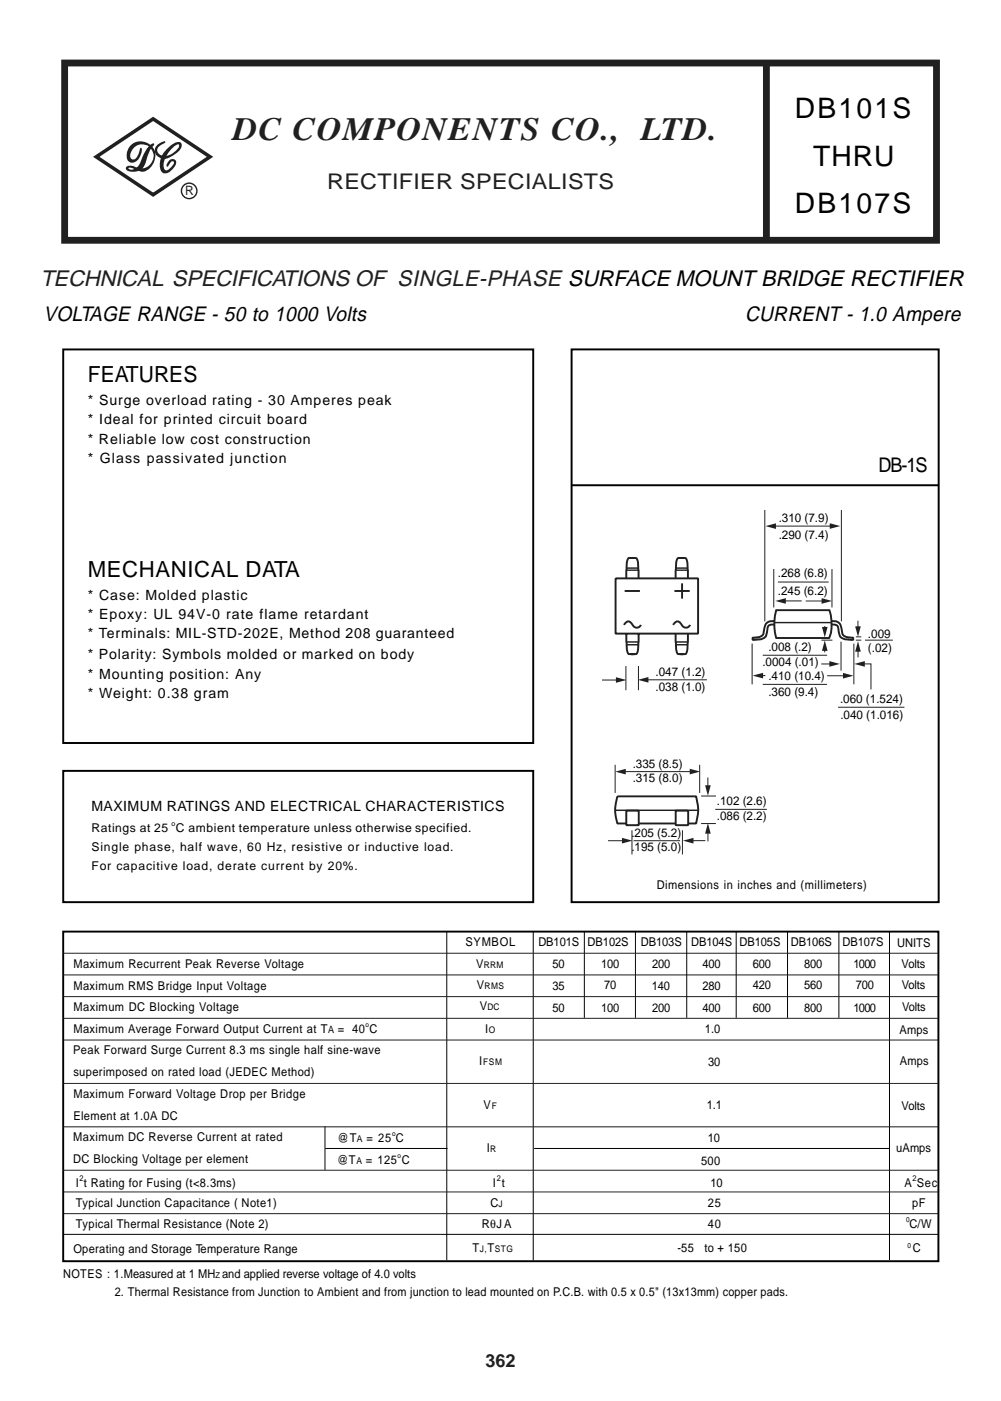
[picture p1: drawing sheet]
<svg xmlns="http://www.w3.org/2000/svg" width="175mm" height="245mm" viewBox="0 0 175 245" stroke-linecap="round" stroke-linejoin="round" font-family="sans-serif">
<defs><g id="words">
<text font-size="5.7" fill="#231f20" x="40.7" y="24.5">DC COMPONENTS CO., LTD.</text>
<g font-size="4.9">
<text x="138.9" y="20.6">DB101S</text>
<text x="142.1" y="28.9">THRU</text>
<text x="138.9" y="37.2">DB107S</text>
</g>
<text font-size="3.9" fill="#231f20" x="7.1" y="50">TECHNICAL SPECIFICATIONS OF SINGLE-PHASE SURFACE MOUNT BRIDGE RECTIFIER</text>
<g font-size="3.9">
<text x="15.3" y="66.8">FEATURES</text>
<text x="15.3" y="100.8">MECHANICAL DATA</text>
</g>
<text font-size="3.8" fill="#231f20" x="57.2" y="33">RECTIFIER SPECIALISTS</text>
<g font-size="3.6">
<text x="7.6" y="56.1">VOLTAGE RANGE - 50 to 1000 Volts</text>
<text x="130.3" y="56.1">CURRENT - 1.0 Ampere</text>
</g>
<text font-size="3.5" x="153.6" y="82.5">DB-1S</text>
<text font-size="3.2" fill="#231f20" x="84.9" y="238.8">362</text>
<g font-size="2.5">
<text x="15.3" y="70.8">* Surge overload rating - 30 Amperes peak</text>
<text x="15.3" y="74.2">* Ideal for printed circuit board</text>
<text x="15.3" y="77.6">* Reliable low cost construction</text>
<text x="15.3" y="80.9">* Glass passivated junction</text>
<text x="15.3" y="104.8">* Case: Molded plastic</text>
<text x="15.3" y="108.2">* Epoxy: UL 94V-0 rate flame retardant</text>
<text x="15.3" y="111.5">* Terminals: MIL-STD-202E, Method 208 guaranteed</text>
<text x="15.3" y="115.2">* Polarity: Symbols molded or marked on body</text>
<text x="15.3" y="118.6">* Mounting position: Any</text>
<text x="15.3" y="121.9">* Weight: 0.38 gram</text>
<text x="16" y="141.8">MAXIMUM RATINGS AND ELECTRICAL CHARACTERISTICS</text>
</g>
<text font-size="2.3" fill="#231f20" x="32.4" y="34.1">R</text>
<g font-size="2.1">
<text x="136.1" y="91.2">.310 (7.9)</text>
<text x="136.1" y="94.3">.290 (7.4)</text>
<text x="136" y="100.9">.268 (6.8)</text>
<text x="136" y="104">.245 (6.2)</text>
<text x="134.3" y="113.7">.008 (.2)</text>
<text x="151.7" y="111.5">.009</text>
<text x="151.7" y="113.9">(.02)</text>
<text x="114.6" y="118.1">.047 (1.2)</text>
<text x="133.3" y="116.5">.0004 (.01)</text>
<text x="134.3" y="118.9">.410 (10.4)</text>
<text x="114.6" y="120.8">.038 (1.0)</text>
<text x="134.3" y="121.6">.360 (9.4)</text>
<text x="146.8" y="122.9">.060 (1.524)</text>
<text x="146.9" y="125.6">.040 (1.016)</text>
<text x="110.6" y="134.2">.335 (8.5)</text>
<text x="110.6" y="136.6">.315 (8.0)</text>
<text x="125.3" y="140.6">.102 (2.6)</text>
<text x="125.3" y="143.4">.086 (2.2)</text>
<text x="16" y="145.4">Ratings at 25 C ambient temperature unless otherwise specified.</text>
<text x="16" y="148.7">Single phase, half wave, 60 Hz, resistive or inductive load.</text>
<text x="110.4" y="146.3">.</text>
<text x="110.4" y="148.7">.</text>
<text x="110.9" y="146.3">205 (5.2)</text>
<text x="110.9" y="148.7">195 (5.0)</text>
<text x="16" y="152.1">For capacitive load, derate current by 20%.</text>
<text x="114.8" y="155.4">Dimensions in inches and (millimeters)</text>
<text x="81.4" y="165.4">SYMBOL</text>
<text x="94.1" y="165.4">DB101S</text>
<text x="102.7" y="165.4">DB102S</text>
<text x="112" y="165.4">DB103S</text>
<text x="120.8" y="165.4">DB104S</text>
<text x="129.3" y="165.4">DB105S</text>
<text x="138.2" y="165.4">DB106S</text>
<text x="147.3" y="165.4">DB107S</text>
<text x="156.8" y="165.5">UNITS</text>
<text x="12.8" y="169.2">Maximum Recurrent Peak Reverse Voltage</text>
<text x="12.8" y="173">Maximum RMS Bridge Input Voltage</text>
<text x="83.2" y="169.1">V</text>
<text x="83.3" y="172.9">V</text>
<text x="96.6" y="169.2">50</text>
<text x="96.6" y="173">35</text>
<text x="105.1" y="169.1">100</text>
<text x="105.6" y="172.9">70</text>
<text x="114" y="173">140</text>
<text x="114" y="169.2">200</text>
<text x="122.8" y="169.2">400</text>
<text x="122.8" y="173">280</text>
<text x="131.6" y="169.1">600</text>
<text x="131.6" y="172.9">420</text>
<text x="140.6" y="169.1">800</text>
<text x="140.6" y="172.9">560</text>
<text x="149.2" y="169.1">1000</text>
<text x="149.6" y="172.9">700</text>
<text x="157.6" y="169.2">Volts</text>
<text x="157.6" y="172.9">Volts</text>
<text x="12.8" y="176.7">Maximum DC Blocking Voltage</text>
<text x="83.9" y="176.6">V</text>
<text x="96.6" y="176.8">50</text>
<text x="105.1" y="176.9">100</text>
<text x="114" y="176.8">200</text>
<text x="122.8" y="176.8">400</text>
<text x="131.6" y="176.9">600</text>
<text x="140.6" y="176.9">800</text>
<text x="149.2" y="176.9">1000</text>
<text x="157.7" y="176.6">Volts</text>
<text x="12.8" y="184.2">Peak Forward Surge Current 8.3 ms single half sine-wave</text>
<text x="12.8" y="180.6">Maximum Average Forward Output Current at T</text>
<text x="59.1" y="180.5">= 40 C</text>
<text x="84.8" y="180.5">I</text>
<text x="123.2" y="180.5">1.0</text>
<text x="157.3" y="180.6">Amps</text>
<text x="12.8" y="191.8">Maximum Forward Voltage Drop per Bridge</text>
<text x="12.8" y="188">superimposed on rated load (JEDEC Method)</text>
<text x="83.8" y="186.1">I</text>
<text x="123.8" y="186.2">30</text>
<text x="157.3" y="186.1">Amps</text>
<text x="12.8" y="195.7">Element at 1.0A DC</text>
<text x="84.5" y="193.8">V</text>
<text x="123.5" y="193.7">1.1</text>
<text x="157.6" y="194">Volts</text>
<text x="12.8" y="203.3">DC Blocking Voltage per element</text>
<text x="12.8" y="199.4">Maximum DC Reverse Current at rated</text>
<text x="58.9" y="203.4">@T</text>
<text x="59" y="199.6">@T</text>
<text x="64" y="203.4">= 125 C</text>
<text x="64.1" y="199.6">= 25 C</text>
<text x="85.1" y="201.3">I</text>
<text x="122.5" y="203.5">500</text>
<text x="123.7" y="199.5">10</text>
<text x="156.7" y="201.2">uAmps</text>
<text x="13.3" y="207.4">I t Rating for Fusing (t&lt;8.3ms)</text>
<text x="86.2" y="207.4">I t</text>
<text x="124.2" y="207.4">10</text>
<text x="158.1" y="207.4">A Sec</text>
<text x="13.3" y="214.6">Typical Thermal Resistance (Note 2)</text>
<text x="13.3" y="211">Typical Junction Capacitance ( Note1)</text>
<text x="84.2" y="214.6">RθJA</text>
<text x="85.8" y="211">C</text>
<text x="123.7" y="214.6">40</text>
<text x="123.7" y="211">25</text>
<text x="159" y="214.6">C/W</text>
<text x="159.4" y="211">pF</text>
<text x="12.8" y="218.9">Operating and Storage Temperature Range</text>
<text x="82.6" y="218.8">T T</text>
<text x="118.4" y="218.8">-55</text>
<text x="123.1" y="218.8">to + 150</text>
<text x="159.6" y="218.8">C</text>
<text x="11" y="223.3">NOTES : 1.Measured at 1 MH and applied reverse voltage of 4.0 volts</text>
<text x="20.1" y="226.5">2. Thermal Resistance from Junction to Ambient and from junction to lead mounted on P.C.B. with 0.5 x 0.5&quot; (13x13mm) copper pads.</text>
</g>
<text font-size="1.8" x="57.4" y="180.5">A</text>
<g font-size="1.6">
<text x="84.6" y="169.1">RRM</text>
<text x="84.7" y="172.9">RMS</text>
<text x="85.2" y="176.6">DC</text>
<text x="85.5" y="180.5">O</text>
<text x="84.5" y="186.1">FSM</text>
<text x="86" y="193.8">F</text>
<text x="62.3" y="203.4">A</text>
<text x="62.4" y="199.6">A</text>
<text x="85.7" y="201.3">R</text>
<text x="87.2" y="211">J</text>
<text x="83.9" y="218.8">J,</text>
<text x="86.5" y="218.8">STG</text>
</g>
<g font-size="1.4">
<text x="13.9" y="206.3">2</text>
<text x="86.9" y="206.3">2</text>
<text x="159.5" y="206.3">2</text>
<text x="37.7" y="223.3">Z</text>
</g>
<g font-size="1.2">
<text x="30" y="144.3">o</text>
<text x="63.9" y="179.5">o</text>
<text x="68.5" y="198.5">o</text>
<text x="69.5" y="202.3">o</text>
<text x="158.4" y="213.5">0</text>
<text x="158.6" y="218.2">0</text>
</g>
</g></defs>
<path d="M11 61.1h82.2v68.7h-82.2zM99.9 61.1h64.2v96.6h-64.2zM99.9 84.8h64.1M11 134.7h82.2v23h-82.2z" fill="none" stroke="#000" stroke-width=".34"/>
<path d="M11.3 11h152.4v31h-152.4zM134 11v31" fill="none" stroke="#231f20" stroke-width="1.2" stroke-linecap="butt"/>
<path d="M16.8 27.4l10-6.6 9.9 6.6-9.9 6.6z" fill="none" stroke="#231f20" stroke-width=".62" stroke-linecap="butt"/>
<circle cx="33.1" cy="33.4" r="1.35" fill="none" stroke="#231f20" stroke-width=".24"/>
<g fill="#231f20">
<path d="M22.8 25.5a2.58 2.58 0 0 1 3.6-.1 2.58 2.58 0 0 1 .1 3.6 1.95 1.95 0 0 1-2.9 .6l-.8-.3h-.3v.2a1.46 1.46 0 0 0 2-1.1 5.3 5.3 0 0 1 2.2-3.3h.2l.1 .1a6.9 6.9 0 0 0-1.6 3.5 2.2 2.2 0 0 1-3.3 1l-.1-.3a.99 .99 0 0 1 1.5-.3 2.16 2.16 0 0 0 3-.7 2.16 2.16 0 0 0-.8-3 2.08 2.08 0 0 0-2.9 2.1l.2 .3a1.03 1.03 0 0 0 1.2-.9l.2-.8 .1-.2 .2-.1a2.23 2.23 0 0 1-1.6 2.6 1.11 1.11 0 0 1-.9-1.5l.3-1z"/>
<path d="M27.3 25.5a2.44 2.44 0 0 1 1.5-.8l.1 .2-.5 .3a1.02 1.02 0 0 0-.9 1 1.02 1.02 0 0 0 .9 1 3 3 0 0 0 2.9-1.7v-.2a1.57 1.57 0 0 0-1.4 .9 3.6 3.6 0 0 0-1.2 3.2l.1 .3a.81 .81 0 0 0 1-.4 .93 .93 0 0 0 .5-1.1 1.05 1.05 0 0 0-.9 .9h-.3a1.02 1.02 0 0 1 .5-1.1 1.02 1.02 0 0 1 1.1 0 1.66 1.66 0 0 1-.7 1.8 1.08 1.08 0 0 1-1.3 .5 1.08 1.08 0 0 1-.8-1.1 4.4 4.4 0 0 1 3.2-4.4l.4 .1a.71 .71 0 0 1 .1 1 4.9 4.9 0 0 1-2.8 1.9 1.47 1.47 0 0 1-1.5-.7 1.47 1.47 0 0 1 0-1.6z"/>
</g>
<g fill="none" stroke="#231f20" stroke-width=".34">
<path d="M110.2 97.5h1a3.1 3.1 0 0 1 .4 1.9v1.7M110.9 97.5h-1a3.1 3.1 0 0 0-.4 1.9v1.7M118.9 97.5h.9a3.1 3.1 0 0 1 .4 1.9l.1 1.7M119.5 97.5h-1a3.1 3.1 0 0 0-.3 1.9l-.1 1.7M107.6 101.1h14.4v9.6h-14.4zM109.1 109.2a.78 .78 0 0 1 .8-.6 .78 .78 0 0 1 .7 .7 .79 .79 0 0 0 .8 .4 .79 .79 0 0 0 .6-.5M109.2 103.3h2.7M109.5 110.8v1.7a2.93 2.93 0 0 0 .4 1.8h1M111.6 110.8v1.7a2.93 2.93 0 0 1-.4 1.8h-1M117.7 109.2a.78 .78 0 0 1 .8-.6 .78 .78 0 0 1 .7 .7 .79 .79 0 0 0 .7 .4 .79 .79 0 0 0 .7-.5M117.9 103.3h2.7M118.1 110.8l.1 1.7a2.93 2.93 0 0 0 .3 1.8h1"/>
<path d="M119.2 101.9v2.7M120.3 110.8l-.1 1.7a2.92 2.92 0 0 1-.4 1.8h-.9M135.3 108.6l-.1-.1a1.33 1.33 0 0 0-1.6 1.2l-.1 .5a1.13 1.13 0 0 1-1.3 1.2h-.6l-.1 .4h.2a3.5 3.5 0 0 0 1.9-.4l.3-.3 .2-.9a.91 .91 0 0 1 1.3-1.1M135.7 106.6h9.3a7.6 7.6 0 0 1-.1 4.9h-9.2a8.9 8.9 0 0 1 0-4.9zM145.4 108.6l.1-.1a1.33 1.33 0 0 1 1.6 1.2l.1 .5a1.13 1.13 0 0 0 1.3 1.2h.6l.1 .4h-.2a3.5 3.5 0 0 1-1.9-.4l-.3-.3-.2-.9a.91 .91 0 0 0-1.3-1.1M109.4 143.9h-1.5a7.3 7.3 0 0 1 0-4.7h13.8a7.7 7.7 0 0 1 0 4.7h-1.4M109.5 141.7h2.2v2.5h-2.2zM111.7 143.9h6.3M118.1 141.7h2.2v2.5h-2.2z"/>
</g>
<g fill="none" stroke="#231f20" stroke-width=".25">
<path d="M109.5 99.6h2.1M109.5 99.3h2.1M109.9 97.5h1M118.1 99.6h2.1M118.2 99.3h2M118.5 97.5h1M109.5 112.2h2.1M109.5 112.7h2.1M118.1 112.2h2.1M118.2 112.7h2M118.5 114.3h1M135.4 108.8h9.9"/>
<path d="M107.5 141.6h14.5"/>
</g>
<g fill="#231f20" stroke="#231f20" stroke-width=".17">
<path d="M107.5 133.7v4.9z"/>
<path d="M122.3 133.7v4.9z"/>
<path d="M109.1 134.8h11.8z"/>
</g>
<g fill="#231f20">
<path d="M120.6 134.3l1.8 .5-1.8 .5z"/>
<path d="M107.6 134.8l1.8-.4v.9z"/>
</g>
<path d="M106.3 146.9h2.8" fill="none" stroke="#231f20" stroke-width=".17"/>
<path d="M108.7 146.4l1.9 .5-1.9 .5z" fill="#231f20"/>
<path d="M120.9 146.9h2.4" fill="none" stroke="#231f20" stroke-width=".17"/>
<path d="M119.4 146.9l1.8-.5v1z" fill="#231f20"/>
<g fill="#231f20" stroke="#231f20" stroke-width=".17">
<path d="M110.8 146.9h8.1z"/>
<path d="M110.5 145.1v4.2z"/>
<path d="M105.2 118.8h2.8z"/>
</g>
<path d="M107.7 118.3l1.8 .5-1.8 .5z" fill="#231f20"/>
<path d="M143.6 116h1.7z" fill="#231f20" stroke="#231f20" stroke-width=".17"/>
<g fill="#231f20">
<path d="M145 115.5l1.8 .5-1.8 .5z"/>
<path d="M144.2 111.9l.5 1.8h-1z"/>
<path d="M143.7 109.6h1l-.5 1.8z"/>
</g>
<path d="M140.8 105h3.2z" fill="#231f20" stroke="#231f20" stroke-width=".17"/>
<path d="M143.6 104.5l1.9 .5-1.9 .5z" fill="#231f20"/>
<path d="M137 105h3.1z" fill="#231f20" stroke="#231f20" stroke-width=".17"/>
<path d="M135.5 105l1.9-.5v1z" fill="#231f20"/>
<path d="M150.8 116h1.5v4.5" fill="none" stroke="#231f20" stroke-width=".17"/>
<path d="M149.3 116l1.9-.5v1z" fill="#231f20"/>
<path d="M144.6 118.1h3.1z" fill="#231f20" stroke="#231f20" stroke-width=".17"/>
<path d="M147.4 117.6l1.8 .5-1.8 .5z" fill="#231f20"/>
<path d="M133.1 118.1h.7z" fill="#231f20" stroke="#231f20" stroke-width=".17"/>
<path d="M131.6 118.1l1.8-.5v1z" fill="#231f20"/>
<g fill="#231f20" stroke="#231f20" stroke-width=".17">
<path d="M109.4 116.4v4.2z"/>
<path d="M113 118.8h10.6z"/>
</g>
<path d="M111.5 118.8l1.9-.5v1z" fill="#231f20"/>
<g fill="#231f20" stroke="#231f20" stroke-width=".17">
<path d="M122.6 139.1h2.5z"/>
<path d="M122.6 143.9h2.5z"/>
<path d="M123.7 135.9v1.7z"/>
<path d="M111.6 116.4v4.2zM119.3 145.1v4.2z"/>
</g>
<path d="M123.3 137.2h.9l-.5 1.9z" fill="#231f20"/>
<path d="M123.8 145.3v1.7z" fill="#231f20" stroke="#231f20" stroke-width=".17"/>
<path d="M123.7 143.8l.5 1.9h-.9z" fill="#231f20"/>
<g fill="#231f20" stroke="#231f20" stroke-width=".17">
<path d="M125 141.4h9.1z"/>
<path d="M131.5 112.5v7.1z"/>
<path d="M149.3 112.5v7.1z"/>
<path d="M147 112.1v5.1z"/>
<path d="M150 108.5v1.3z"/>
</g>
<path d="M149.5 109.5h1l-.5 1.8z" fill="#231f20"/>
<path d="M150 113.5v1.4z" fill="#231f20" stroke="#231f20" stroke-width=".17"/>
<path d="M150 112l.5 1.9h-1z" fill="#231f20"/>
<path d="M133.7 89.1v19.5M135.1 91.9h10.2M135.3 99.4v6.8M145.4 99.4v6.8M147.1 89.1v19.5M133.3 114.5h11.3M133.3 119.6h11.3M136 101.7h8.8M149.6 111.3h1M149.6 111.9h1" fill="none" stroke="#231f20" stroke-width=".17"/>
<g fill="#231f20">
<path d="M145 91.4l1.9 .5-1.9 .5z"/>
<path d="M133.8 91.9l1.8-.5v1z"/>
</g>
<g fill="#231f20" stroke="#231f20" stroke-width=".17">
<path d="M143.6 111.9h1.9z"/>
<path d="M144.2 109.4v.8z"/>
<path d="M144.2 113.2v.8z"/>
<path d="M146.5 123.6h11.6z"/>
<path d="M151.2 111.9h4.9z"/>
</g>
<g fill="none" stroke="#000" stroke-width=".17">
<path d="M78.1 162.8v57.4M93.2 162.8v57.4M102.1 162.7v15.2M111.1 162.8v15.1M120 162.7v15.2M128.7 162.7v15.2M137.7 162.8v15.1M146.6 162.8v15.1M155.5 162.8v57.4M56.8 196.8v7.7M11 215.7h153M56.8 200.7h21.4"/>
<path d="M93.4 200.7h62"/>
</g>
<path d="M11.1 178h152.9M11.1 174.2h152.9M11.1 170.4h152.9M11.1 166.6h152.9M11.1 196.9h152.9M11.1 189.3h152.9M11.1 181.7h152.9M11.1 212.1h152.9M11.1 208.3h152.9M11.1 204.5h152.9" fill="none" stroke="#231f20" stroke-width=".17"/>
<path d="M11 162.8h153v57.6h-153z" fill="none" stroke="#000" stroke-width=".34"/>
<use href="#words"/>
</svg>
